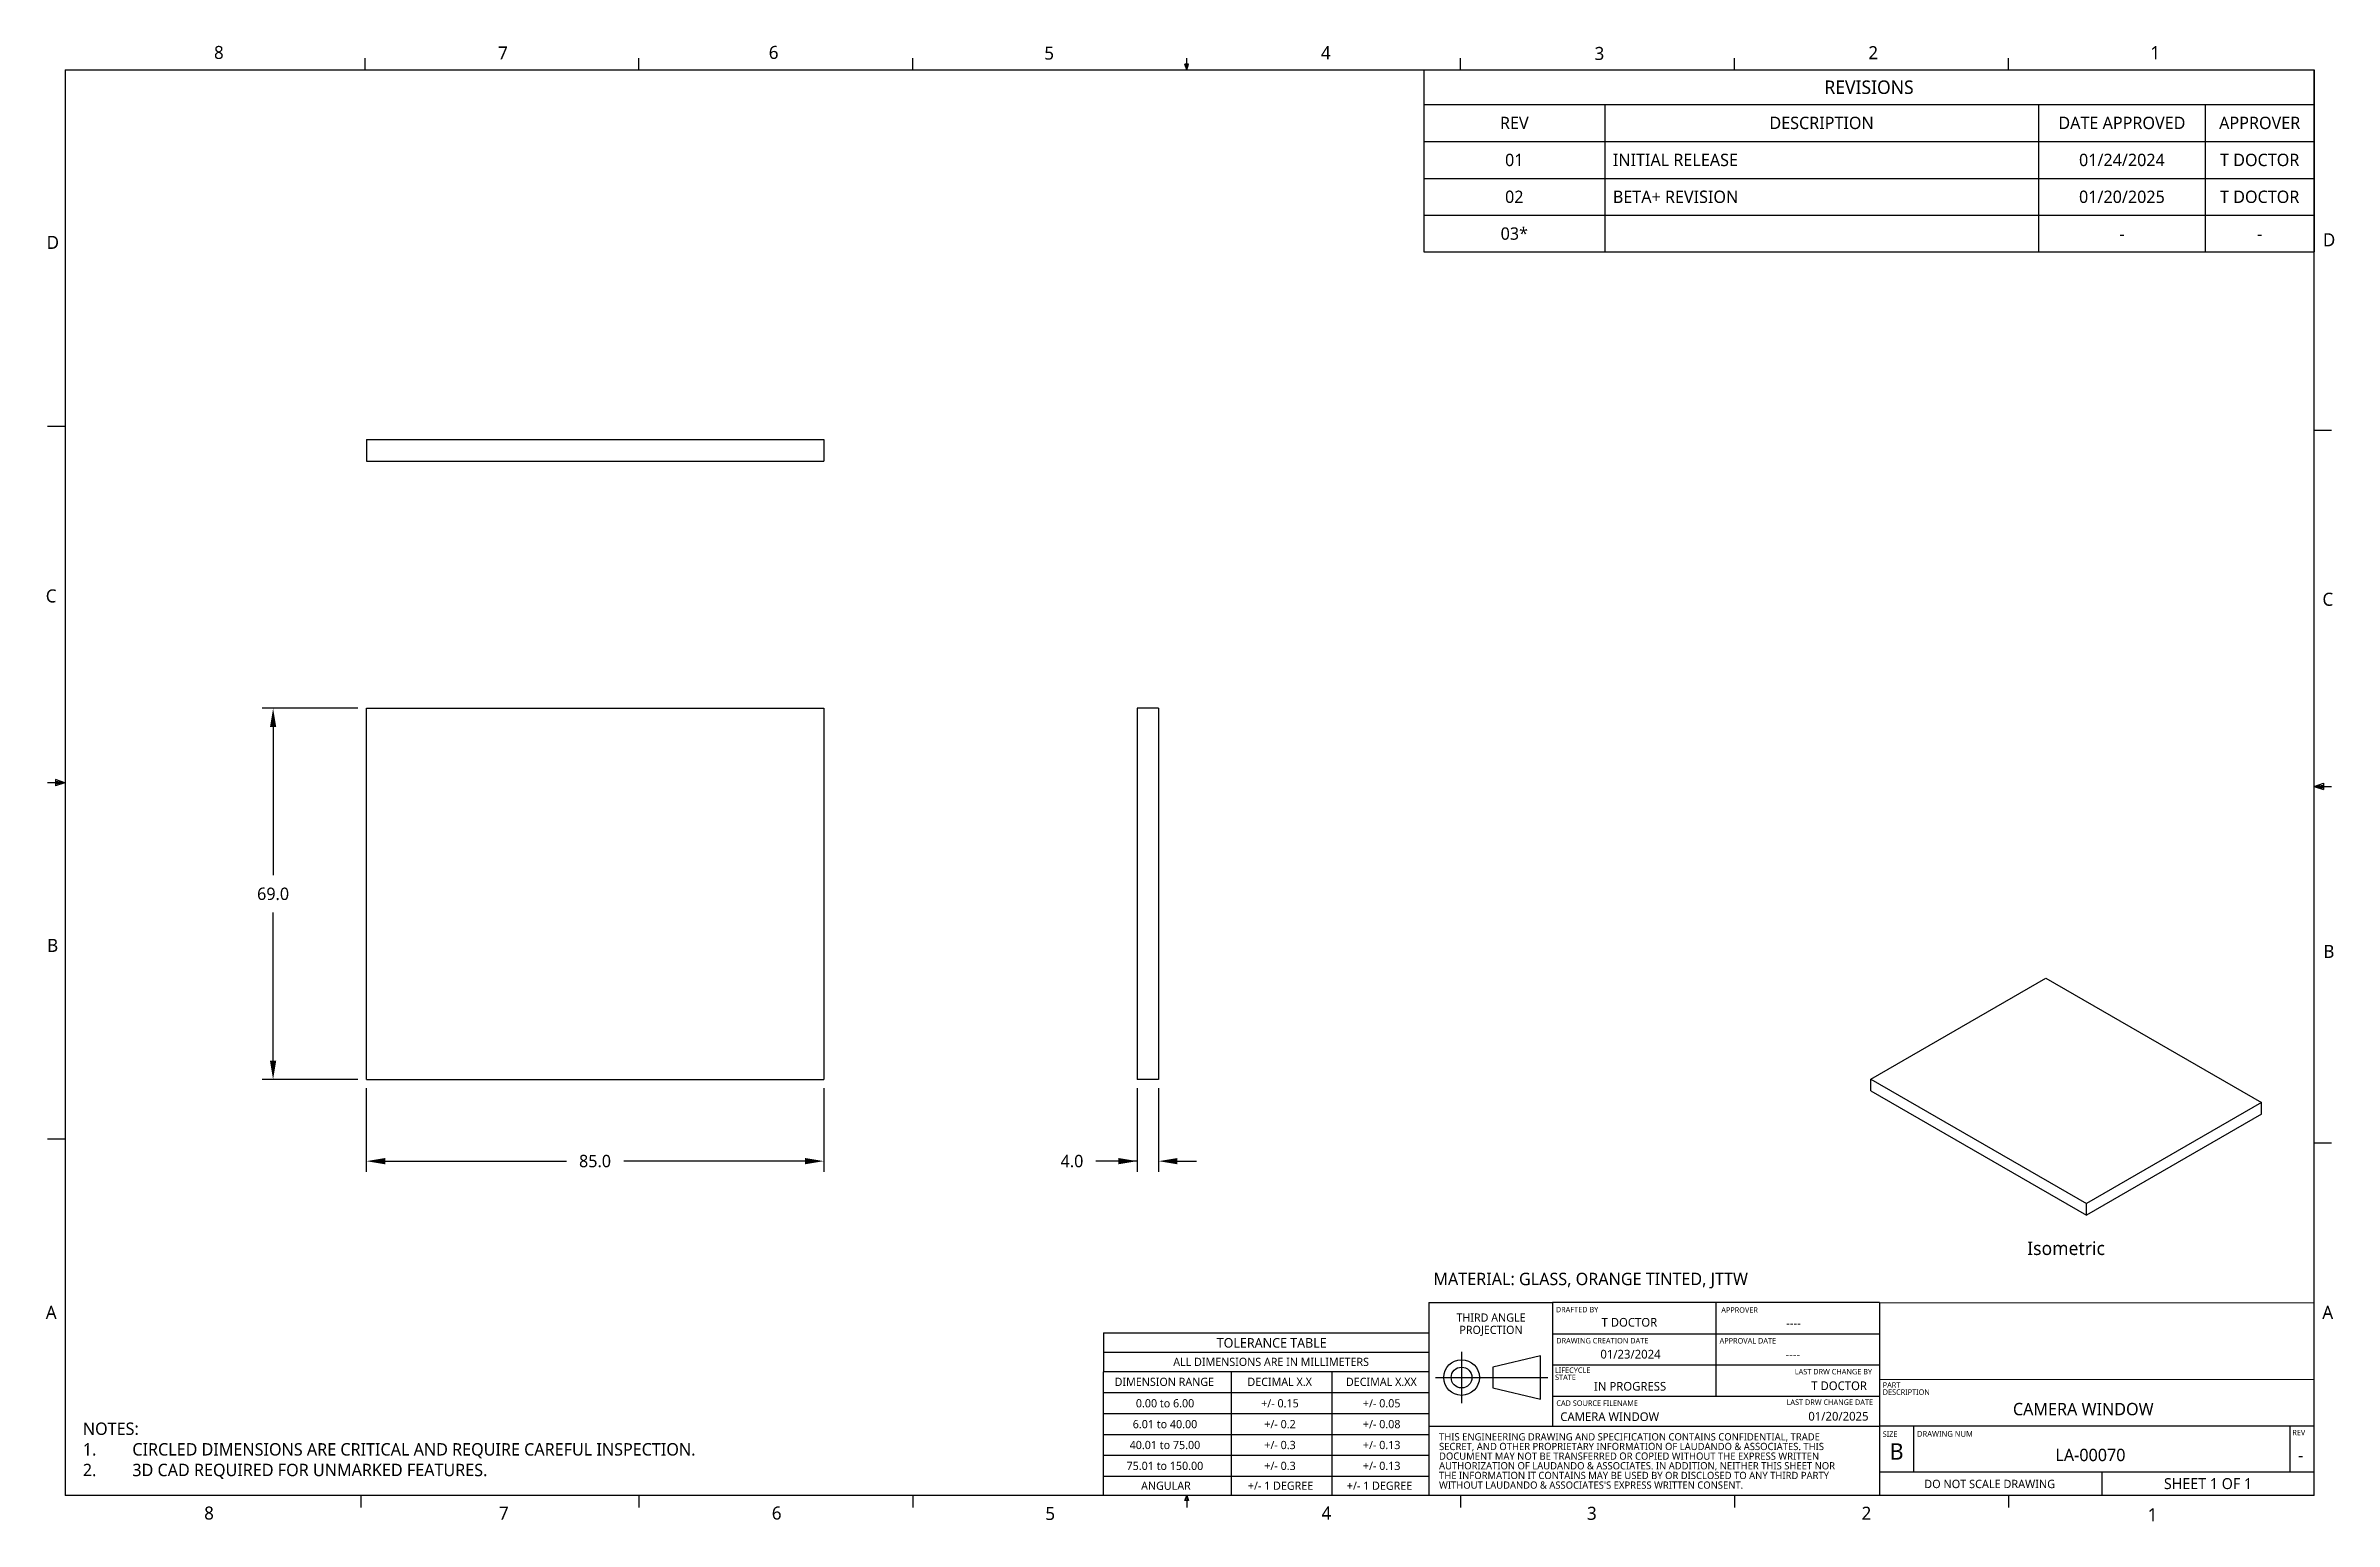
# Model space of a CAD drawing. Extents: x 0.3 to 17, y 0.1 to 10.9.
import ezdxf

# ---------------------------------------------------------------- set-up
doc = ezdxf.new("R2010")
doc.units = 0
doc.header["$LTSCALE"] = 0.5
doc.header["$MEASUREMENT"] = 0
doc.header["$PDMODE"] = 33
doc.header["$PDSIZE"] = 0.03937
doc.layers.get('DEFPOINTS').update_dxf_attribs({"linetype": 'CONTINUOUS'})
for name, color, linetype in [('ANNOTATION_TEXT', 7, 'CONTINUOUS'), ('BORDER_FRAME', 7, 'CONTINUOUS'), ('SKETCHED_GEOMETRY', 7, 'CONTINUOUS'), ('TABLES', 7, 'CONTINUOUS'), ('TITLE_BLOCK', 7, 'CONTINUOUS'), ('VISIBLE', 7, 'CONTINUOUS')]:
    doc.layers.add(name, color=color, linetype=linetype)
doc.styles.add('ONSHAPE-CUSTOM-STYLE-NOTE0', font='NotoSans-Regular.ttf')
doc.styles.add('ONSHAPE-CUSTOM-STYLE-NOTE1', font='NotoSans-Regular.ttf')
doc.styles.add('ONSHAPE-CUSTOM-STYLE-NOTE2', font='NotoSans-Regular.ttf')
doc.styles.add('ONSHAPE-CUSTOM-STYLE-NOTE3', font='NotoSans-Regular.ttf')
doc.styles.add('ONSHAPE-CUSTOM-STYLE-NOTE4', font='NotoSans-Regular.ttf')
doc.styles.add('ONSHAPE-CUSTOM-STYLE-NOTE5', font='NotoSans-Regular.ttf')
doc.styles.add('ONSHAPE-CUSTOM-STYLE-NOTE6', font='NotoSans-Regular.ttf')
doc.styles.add('ONSHAPE-CUSTOM-STYLE-NOTE7', font='NotoSans-Regular.ttf')
doc.styles.add('ONSHAPE-CUSTOM-STYLE-NOTE_', font='NotoSans-Regular.ttf')
doc.styles.add('ONSHAPE-STANDARD', font='NotoSans-Regular.ttf')
doc.styles.add('ONSHAPE-STANDARD-DIMENSION', font='')
doc.styles.add('ONSHAPE-STANDARD-NOTESTYLE', font='Noto Sans', dxfattribs={"height": 0.090551})
doc.styles.add('ONSHAPE-STANDARD-REVISION0', font='Noto Sans')
doc.styles.add('ONSHAPE-STANDARD-REVISION1', font='Noto Sans')
doc.styles.add('ONSHAPE-STANDARD-REVISIONT', font='Noto Sans')
doc.styles.add('ONSHAPE-STANDARD-VIEW-LABE', font='Noto Sans', dxfattribs={"height": 0.098425})
doc.styles.get('ONSHAPE-STANDARD-DIMENSION').set_extended_font_data('Noto Sans')
doc.dimstyles.new('ONSHAPE-STANDARD$0', dxfattribs={"dimtxt": 0.090551, "dimasz": 0.137795, "dimexe": 0.07874, "dimexo": 0.062992, "dimgap": 0.090551, "dimtad": 0, "dimtih": 1, "dimtoh": 1, "dimdec": 1, "dimlfac": 25.4, "dimzin": 7, "dimtxsty": 'ONSHAPE-STANDARD-DIMENSION', "dimcen": 0.09, "dimclrd": 7, "dimclre": 7, "dimclrt": 7, "dimadec": 1, "dimazin": 3, "dimtfac": 1, "dimtdec": 1, "dimtofl": 0, "dimtmove": 0, "dimatfit": 3, "dimtolj": 1, "dimtzin": 7})

msp = doc.modelspace()

# ---------------------------------------------------------------- texts
at = {"layer": 'ANNOTATION_TEXT', "color": 7, "insert": (15.0313, 2.1415), "char_height": 0.09843, "attachment_point": 2, "style": 'ONSHAPE-STANDARD-VIEW-LABE'}
msp.add_mtext('Isometric', dxfattribs=at)
at = {"layer": 'ANNOTATION_TEXT', "char_height": 0.090551, "attachment_point": 1, "style": 'ONSHAPE-STANDARD-NOTESTYLE'}
for s, insert, width in [('MATERIAL: GLASS, ORANGE TINTED, JTTW ', (10.4028, 1.9132), 5.318053), ('NOTES:\\P1.^ICIRCLED DIMENSIONS ARE CRITICAL AND REQUIRE CAREFUL INSPECTION. \\P2.^I3D CAD REQUIRED FOR UNMARKED FEATURES. ', (0.523, 0.817), 6.788272)]:
    msp.add_mtext(s, dxfattribs=dict(at, insert=insert, width=width))
at = {"layer": 'BORDER_FRAME', "char_height": 0.0954, "attachment_point": 1, "style": 'ONSHAPE-STANDARD'}
for s, insert in [('8', (1.4826, 10.8922)), ('7', (3.5606, 10.8887)), ('6', (5.541, 10.8924)), ('5', (7.5568, 10.8876)), ('4', (9.5802, 10.8901)), ('3', (11.582, 10.885)), ('2', (13.5851, 10.8907)), ('1', (15.6474, 10.8908)), ('D', (0.2582, 9.5022)), ('D', (16.9099, 9.5208)), ('C', (0.2518, 6.9147)), ('C', (16.9068, 6.8902)), ('B', (0.262, 4.3568)), ('B', (16.9136, 4.3129)), ('A', (16.9058, 1.6709)), ('8', (1.4107, 0.202)), ('7', (3.5672, 0.202)), ('6', (5.5633, 0.2024)), ('5', (7.5644, 0.1993)), ('4', (9.5846, 0.2025)), ('3', (11.527, 0.2003)), ('2', (13.5355, 0.2012)), ('1', (15.6279, 0.1899))]:
    msp.add_mtext(s, dxfattribs=dict(at, insert=insert))
at = {"layer": 'SKETCHED_GEOMETRY', "insert": (0.252, 1.6708), "char_height": 0.0954, "attachment_point": 1, "style": 'ONSHAPE-STANDARD'}
msp.add_mtext('A', dxfattribs=at)
at = {"layer": 'TITLE_BLOCK'}
for s, insert, char_height, attachment_point, style in [('THIRD ANGLE', (10.8243, 1.6152), 0.060101, 2, 'ONSHAPE-STANDARD'), ('PROJECTION', (10.8245, 1.5254), 0.0601, 2, 'ONSHAPE-STANDARD'), ('DRAFTED BY', (11.2986, 1.6634), 0.04007, 1, 'ONSHAPE-STANDARD'), ('APPROVER', (12.509, 1.6607), 0.04007, 1, 'ONSHAPE-STANDARD'), ('TOLERANCE TABLE', (9.2202, 1.4352), 0.070118, 2, 'ONSHAPE-STANDARD'), ('DRAWING CREATION DATE', (11.3017, 1.4361), 0.040067, 1, 'ONSHAPE-STANDARD'), ('APPROVAL DATE', (12.4967, 1.4355), 0.040067, 1, 'ONSHAPE-CUSTOM-STYLE-NOTE_'), ('ALL DIMENSIONS ARE IN MILLIMETERS', (9.2159, 1.2911), 0.060101, 2, 'ONSHAPE-STANDARD'), ('LIFECYCLE', (11.2929, 1.2199), 0.04007, 1, 'ONSHAPE-STANDARD'), ('DIMENSION RANGE', (8.435, 1.145), 0.060101, 2, 'ONSHAPE-STANDARD'), ('DECIMAL X.X', (9.2785, 1.145), 0.060101, 2, 'ONSHAPE-STANDARD'), ('DECIMAL X.XX', (10.0224, 1.145), 0.060101, 2, 'ONSHAPE-STANDARD'), ('STATE', (11.2929, 1.1681), 0.04007, 1, 'ONSHAPE-STANDARD'), ('PART', (13.69, 1.1116), 0.04007, 1, 'ONSHAPE-STANDARD'), ('DESCRIPTION', (13.69, 1.0598), 0.040067, 1, 'ONSHAPE-STANDARD'), ('0.00 to 6.00', (8.4401, 0.988), 0.060101, 2, 'ONSHAPE-STANDARD'), ('+/- 0.15', (9.2806, 0.988), 0.0601, 2, 'ONSHAPE-STANDARD'), ('+/- 0.05', (10.0248, 0.988), 0.0601, 2, 'ONSHAPE-STANDARD'), ('CAD SOURCE FILENAME', (11.3025, 0.9789), 0.040067, 1, 'ONSHAPE-STANDARD'), ('40.01 to 75.00', (8.4393, 0.6827), 0.060101, 2, 'ONSHAPE-STANDARD'), ('6.01 to 40.00', (8.4397, 0.8354), 0.060101, 2, 'ONSHAPE-STANDARD'), ('+/- 0.2', (9.281, 0.8354), 0.0601, 2, 'ONSHAPE-STANDARD'), ('+/- 0.3', (9.281, 0.6827), 0.0601, 2, 'ONSHAPE-STANDARD'), ('+/- 0.08', (10.0248, 0.8354), 0.0601, 2, 'ONSHAPE-STANDARD'), ('+/- 0.13', (10.0248, 0.6827), 0.0601, 2, 'ONSHAPE-STANDARD'), ('THIS ENGINEERING DRAWING AND SPECIFICATION CONTAINS CONFIDENTIAL, TRADE', (10.4444, 0.739), 0.053006, 1, 'ONSHAPE-STANDARD'), ('SIZE', (13.69, 0.7524), 0.04007, 1, 'ONSHAPE-STANDARD'), ('DRAWING NUM', (13.9406, 0.7551), 0.042405, 1, 'ONSHAPE-STANDARD'), ('REV', (16.6862, 0.7636), 0.04007, 1, 'ONSHAPE-STANDARD'), ('75.01 to 150.00', (8.4389, 0.5301), 0.060101, 2, 'ONSHAPE-STANDARD'), ('+/- 0.3', (9.281, 0.5301), 0.0601, 2, 'ONSHAPE-STANDARD'), ('+/- 0.13', (10.0248, 0.5301), 0.0601, 2, 'ONSHAPE-STANDARD'), ('AUTHORIZATION OF LAUDANDO & ASSOCIATES. IN ADDITION, NEITHER THIS SHEET NOR', (10.4444, 0.527), 0.053006, 1, 'ONSHAPE-STANDARD'), ('SECRET, AND OTHER PROPRIETARY INFORMATION OF LAUDANDO & ASSOCIATES. THIS', (10.4444, 0.6684), 0.053006, 1, 'ONSHAPE-STANDARD'), ('DOCUMENT MAY NOT BE TRANSFERRED OR COPIED WITHOUT THE EXPRESS WRITTEN', (10.4444, 0.5977), 0.053006, 1, 'ONSHAPE-STANDARD'), ('B', (13.792, 0.6655), 0.1202, 2, 'ONSHAPE-STANDARD'), ('ANGULAR', (8.4465, 0.3847), 0.0601, 2, 'ONSHAPE-STANDARD'), ('+/- 1 DEGREE', (9.2846, 0.3847), 0.060101, 2, 'ONSHAPE-STANDARD'), ('+/- 1 DEGREE', (10.0088, 0.3847), 0.060101, 2, 'ONSHAPE-STANDARD'), ('THE INFORMATION IT CONTAINS MAY BE USED BY OR DISCLOSED TO ANY THIRD PARTY', (10.4444, 0.4563), 0.053006, 1, 'ONSHAPE-STANDARD'), ("WITHOUT LAUDANDO & ASSOCIATES'S EXPRESS WRITTEN CONSENT.", (10.4444, 0.3857), 0.053006, 1, 'ONSHAPE-STANDARD'), ('DO NOT SCALE DRAWING', (14.4723, 0.3981), 0.061063, 2, 'ONSHAPE-STANDARD')]:
    msp.add_mtext(s, dxfattribs=dict(at, insert=insert, char_height=char_height, attachment_point=attachment_point, style=style))
at = {"layer": 'TITLE_BLOCK', "attachment_point": 1}
for s, insert, char_height, width, style in [('{\\fNoto Sans|b0|i0|c0|p0;\\W6.94722;  }T DOCTOR', (11.3336, 1.5824), 0.063607, 1.076884, 'ONSHAPE-STANDARD'), ('{\\fNoto Sans|b0|i0|c0|p0;\\W7.09482;   }----', (12.526, 1.5757), 0.063607, 1.095515, 'ONSHAPE-STANDARD'), ('{\\fNoto Sans|b0|i0|c0|p0;\\W6.47679;  }01/23/2024', (11.3454, 1.349), 0.063607, 1.072549, 'ONSHAPE-STANDARD'), ('{\\fNoto Sans|b0|i0|c0|p0;\\W6.92877;   }----', (12.5309, 1.3463), 0.063607, 1.072549, 'ONSHAPE-CUSTOM-STYLE-NOTE0'), ('{\\fNoto Sans|b0|i0|c0|p0;\\W4.84526; }LAST DRW CHANGE BY', (12.9811, 1.2094), 0.040067, 0.662958, 'ONSHAPE-CUSTOM-STYLE-NOTE6'), ('{\\fNoto Sans|b0|i0|c0|p0;\\W5.50828;  }IN PROGRESS', (11.3408, 1.1141), 0.063607, 1.072549, 'ONSHAPE-CUSTOM-STYLE-NOTE1'), ('{\\fNoto Sans|b0|i0|c0|p0;\\W8.20002; }T DOCTOR', (12.9906, 1.118), 0.063607, 0.624475, 'ONSHAPE-CUSTOM-STYLE-NOTE7'), ('CAMERA WINDOW', (11.3314, 0.8916), 0.063607, 1.704561, 'ONSHAPE-CUSTOM-STYLE-NOTE3'), ('LAST DRW CHANGE DATE', (12.9866, 0.9861), 0.040067, 0.662958, 'ONSHAPE-STANDARD'), ('{\\fNoto Sans|b0|i0|c0|p0;\\W6.83535; }01/20/2025', (12.9984, 0.8948), 0.063607, 0.624475, 'ONSHAPE-CUSTOM-STYLE-NOTE2'), ('{\\fNoto Sans|b0|i0|c0|p0;\\W7.52305;    }CAMERA WINDOW', (13.7198, 0.9607), 0.090551, 3.08325, 'ONSHAPE-CUSTOM-STYLE-NOTE5'), ('{\\fNoto Sans|b0|i0|c0|p0;\\W7.90532;    }LA-00070', (13.9836, 0.625), 0.090551, 2.630797, 'ONSHAPE-CUSTOM-STYLE-NOTE4'), ('{\\fNoto Sans|b0|i0|c0|p0;\\W3.91256; }-', (16.6088, 0.6247), 0.090551, 0.297497, 'ONSHAPE-STANDARD'), ('{\\fNoto Sans|b0|i0|c0|p0;\\W7.13836;  }SHEET 1 OF 1', (15.3599, 0.4101), 0.080135, 1.501676, 'ONSHAPE-STANDARD')]:
    msp.add_mtext(s, dxfattribs=dict(at, insert=insert, char_height=char_height, width=width, style=style))

# ---------------------------------------------------------------- blocks, each defined once
blk = doc.blocks.new('*T1')
at = {"layer": 'TABLES', "color": 0, "linetype": 'BYBLOCK'}
for p, q in [((0, 0), (6.513, 0)), ((0, 0), (0, -1.332)), ((6.513, 0), (6.513, -1.332)), ((0, -0.253), (6.513, -0.253)), ((1.324, -0.253), (1.324, -1.332)), ((4.496, -0.253), (4.496, -1.332)), ((5.717, -0.253), (5.717, -1.332)), ((0, -0.523), (6.513, -0.523)), ((0, -0.794), (6.513, -0.794)), ((0, -1.063), (6.513, -1.063)), ((0, -1.332), (6.513, -1.332))]:
    blk.add_line(p, q, dxfattribs=at)
at = {"layer": 'TABLES', "color": 0}
for s, insert, char_height, width, attachment_point, style in [('{REVISIONS}', (3.257, -0.127), 0.09843, 6.39514, 5, 'ONSHAPE-STANDARD-REVISIONT'), ('REV', (0.662, -0.388), 0.0906, 1.20615, 5, 'ONSHAPE-STANDARD-REVISION0'), ('DESCRIPTION', (2.91, -0.388), 0.09055, 3.05356, 5, 'ONSHAPE-STANDARD-REVISION0'), ('DATE APPROVED', (5.107, -0.388), 0.09055, 1.10321, 5, 'ONSHAPE-STANDARD-REVISION0'), ('APPROVER', (6.115, -0.388), 0.0906, 0.67789, 5, 'ONSHAPE-STANDARD-REVISION0'), ('{01}', (0.662, -0.659), 0.0906, 1.20615, 5, 'ONSHAPE-STANDARD-REVISION1'), ('{INITIAL RELEASE}', (1.383, -0.659), 0.09055, 3.05356, 4, 'ONSHAPE-STANDARD-REVISION1'), ('{01/24/2024}', (5.107, -0.659), 0.09055, 1.10321, 5, 'ONSHAPE-STANDARD-REVISION1'), ('{T DOCTOR}', (6.115, -0.659), 0.0906, 0.67789, 5, 'ONSHAPE-STANDARD-REVISION1'), ('{02}', (0.662, -0.929), 0.0906, 1.20615, 5, 'ONSHAPE-STANDARD-REVISION1'), ('BETA+ REVISION', (1.383, -0.929), 0.09055, 3.05356, 4, 'ONSHAPE-STANDARD-REVISION1'), ('{01/20/2025}', (5.107, -0.929), 0.09055, 1.10321, 5, 'ONSHAPE-STANDARD-REVISION1'), ('{T DOCTOR}', (6.115, -0.929), 0.0906, 0.67789, 5, 'ONSHAPE-STANDARD-REVISION1'), ('{03*}', (0.662, -1.198), 0.0906, 1.20615, 5, 'ONSHAPE-STANDARD-REVISION1'), ('{-}', (5.107, -1.198), 0.0906, 1.10321, 5, 'ONSHAPE-STANDARD-REVISION1'), ('{-}', (6.115, -1.198), 0.0906, 0.67789, 5, 'ONSHAPE-STANDARD-REVISION1')]:
    blk.add_mtext(s, dxfattribs=dict(at, insert=insert, char_height=char_height, width=width, attachment_point=attachment_point, style=style))
blk = doc.blocks.new('*D2')
at = {"layer": 'ANNOTATION_TEXT', "color": 7}
for p, q in [((2.534, 6.045), (1.836, 6.045)), ((1.915, 5.907), (1.915, 4.824)), ((1.915, 3.466), (1.915, 4.549)), ((2.534, 3.328), (1.836, 3.328))]:
    blk.add_line(p, q, dxfattribs=at)
for points in [[(1.938, 5.907), (1.892, 5.907), (1.915, 6.045)], [(1.892, 3.466), (1.938, 3.466), (1.915, 3.328)]]:
    blk.add_solid(points, dxfattribs=at)
at = {"layer": 'DEFPOINTS', "color": 0}
for p in [(1.915, 6.045), (2.597, 6.045), (2.597, 3.328)]:
    blk.add_point(p, dxfattribs=at)
at = {"layer": 'ANNOTATION_TEXT', "color": 7, "insert": (1.915, 4.686), "char_height": 0.0906, "attachment_point": 5, "style": 'ONSHAPE-STANDARD-DIMENSION'}
blk.add_mtext('\\A1;69.0', dxfattribs=at)
blk = doc.blocks.new('*D3')
at = {"layer": 'ANNOTATION_TEXT', "color": 7}
for p, q in [((2.597, 3.265), (2.597, 2.651)), ((5.944, 3.265), (5.944, 2.651)), ((2.735, 2.73), (4.061, 2.73)), ((5.806, 2.73), (4.48, 2.73))]:
    blk.add_line(p, q, dxfattribs=at)
for points in [[(2.735, 2.753), (2.735, 2.707), (2.597, 2.73)], [(5.806, 2.707), (5.806, 2.753), (5.944, 2.73)]]:
    blk.add_solid(points, dxfattribs=at)
at = {"layer": 'DEFPOINTS', "color": 0}
for p in [(2.597, 3.328), (5.944, 3.328), (5.944, 2.73)]:
    blk.add_point(p, dxfattribs=at)
at = {"layer": 'ANNOTATION_TEXT', "color": 7, "insert": (4.27, 2.73), "char_height": 0.0906, "attachment_point": 5, "style": 'ONSHAPE-STANDARD-DIMENSION'}
blk.add_mtext('\\A1;85.0', dxfattribs=at)
blk = doc.blocks.new('*D4')
at = {"layer": 'ANNOTATION_TEXT', "color": 7}
for p, q in [((8.236, 3.265), (8.236, 2.651)), ((8.393, 3.265), (8.393, 2.651)), ((8.236, 2.73), (7.934, 2.73)), ((8.098, 2.73), (7.96, 2.73)), ((8.531, 2.73), (8.669, 2.73))]:
    blk.add_line(p, q, dxfattribs=at)
for points in [[(8.098, 2.707), (8.098, 2.753), (8.236, 2.73)], [(8.531, 2.753), (8.531, 2.707), (8.393, 2.73)]]:
    blk.add_solid(points, dxfattribs=at)
at = {"layer": 'DEFPOINTS', "color": 0}
for p in [(8.236, 3.328), (8.393, 3.328), (8.236, 2.73)]:
    blk.add_point(p, dxfattribs=at)
at = {"layer": 'ANNOTATION_TEXT', "color": 7, "insert": (7.759, 2.73), "char_height": 0.0906, "attachment_point": 5, "style": 'ONSHAPE-STANDARD-DIMENSION'}
blk.add_mtext('\\A1;4.0', dxfattribs=at)

# ---------------------------------------------------------------- dimensions: what is measured, and where the dimension line sits
at = {"layer": 'ANNOTATION_TEXT'}
for base, p1, p2, angle, picture, middle in [((1.9147, 6.0447), (2.5971, 3.3282, 0.0787), (2.5971, 6.0447, 0.0787), 90, '*D2', (1.9147, 4.6864)), ((5.9435, 2.7301), (2.5971, 3.3282, 0.0787), (5.9435, 3.3282, 0.0787), 360, '*D3', (4.2703, 2.7301)), ((8.2356, 2.7301), (8.393, 3.3282, 1.6732), (8.2356, 3.3282, 1.6732), 180, '*D4', (7.7586, 2.7301))]:
    dim = msp.add_linear_dim(base=base, p1=p1, p2=p2, angle=angle, dimstyle='ONSHAPE-STANDARD$0', override={"dimlfac": 25.4, "dimpost": ''}, dxfattribs=at)
    dim.commit()
    dim.dimension.update_dxf_attribs({"geometry": picture, "text_midpoint": middle, "dimtype": 161})

# ---------------------------------------------------------------- linework, layer by layer
at = {"layer": 'BORDER_FRAME'}
for p, q in [((0.3928, 10.7165), (0.3928, 0.2823)), ((0.3928, 10.7165), (16.846, 10.7165)), ((2.5875, 10.7165), (2.5875, 10.8028)), ((4.5911, 10.7165), (4.5911, 10.8028)), ((6.5947, 10.7165), (6.5947, 10.8028)), ((8.6111, 10.7592), (8.5848, 10.7592)), ((8.5983, 10.7165), (8.5848, 10.7592)), ((8.5911, 10.7592), (8.5983, 10.7165)), ((8.5983, 10.7165), (8.5983, 10.8028)), ((8.6033, 10.7592), (8.5983, 10.7165)), ((8.5983, 10.7165), (8.6111, 10.7592)), ((10.6019, 10.7165), (10.6019, 10.8028)), ((12.6055, 10.7165), (12.6055, 10.8028)), ((14.6092, 10.7165), (14.6092, 10.8028)), ((16.846, 0.2823), (16.846, 10.7165)), ((0.3924, 8.1073), (0.2652, 8.1073)), ((16.847, 8.0811), (16.9742, 8.0811)), ((0.3924, 5.4994), (0.2652, 5.4994)), ((0.3924, 5.4994), (0.324, 5.5238)), ((0.324, 5.5238), (0.324, 5.4764)), ((0.3924, 5.4994), (0.324, 5.5086)), ((0.3924, 5.4994), (0.324, 5.4764)), ((0.3924, 5.4994), (0.324, 5.4889)), ((16.847, 5.4732), (16.9153, 5.4977)), ((16.847, 5.4732), (16.9153, 5.4824)), ((16.847, 5.4732), (16.9153, 5.4627)), ((16.847, 5.4732), (16.9153, 5.4502)), ((16.847, 5.4732), (16.9742, 5.4732)), ((16.9153, 5.4977), (16.9153, 5.4502)), ((0.3924, 2.8915), (0.2652, 2.8915)), ((16.847, 2.8653), (16.9742, 2.8653)), ((16.846, 0.2823), (0.3928, 0.2823)), ((2.5559, 0.2795), (2.5559, 0.1959)), ((4.5911, 0.2822), (4.5911, 0.1959)), ((6.5947, 0.2822), (6.5947, 0.1959)), ((8.5848, 0.247), (8.5983, 0.2822)), ((8.6111, 0.247), (8.5848, 0.247)), ((8.5983, 0.2822), (8.6111, 0.247)), ((8.5983, 0.2822), (8.5983, 0.1959)), ((10.6019, 0.2822), (10.6019, 0.1959)), ((12.6055, 0.2822), (12.6055, 0.1959)), ((14.6091, 0.2795), (14.6091, 0.1959))]:
    msp.add_line(p, q, dxfattribs=at)
at = {"layer": 'TITLE_BLOCK', "linetype": 'CONTINUOUS'}
for p, q in [((10.3686, 1.6946), (10.3686, 0.7891)), ((11.2742, 1.6946), (11.2742, 0.7901)), ((13.666, 1.6946), (16.846, 1.6939)), ((13.666, 1.6946), (13.666, 0.7891)), ((10.3686, 0.7901), (10.3686, 0.2823)), ((13.666, 0.7902), (13.666, 0.283))]:
    msp.add_line(p, q, dxfattribs=at)
at = {"layer": 'TITLE_BLOCK'}
for p, q in [((10.3686, 1.6946), (11.2742, 1.6946)), ((13.666, 1.6946), (11.2742, 1.6946)), ((12.4688, 1.6946), (12.4688, 1.0067)), ((7.9901, 1.4739), (7.9901, 1.1878)), ((7.9902, 1.474), (10.3686, 1.474)), ((13.6634, 1.4646), (11.2742, 1.4646)), ((7.9901, 0.2821), (7.9901, 1.1878)), ((7.9902, 1.331), (10.3686, 1.331)), ((10.3686, 1.1879), (7.9902, 1.1879)), ((8.9243, 1.1879), (8.9243, 0.2823)), ((9.6598, 1.1879), (9.6598, 0.2823)), ((10.6092, 1.3341), (10.6092, 0.9583)), ((11.1871, 1.3054), (10.8385, 1.2223)), ((10.8385, 1.2223), (10.8385, 1.0701)), ((11.1871, 0.987), (11.1871, 1.3054)), ((13.6634, 1.2357), (11.2742, 1.2357)), ((10.3686, 1.0347), (7.9902, 1.0347)), ((10.4186, 1.1462), (11.24, 1.1462)), ((10.8385, 1.1462), (11.1871, 1.1462)), ((10.8385, 1.0701), (11.1871, 0.987)), ((13.6634, 1.0067), (11.2742, 1.0067)), ((13.666, 1.1341), (16.846, 1.1329)), ((10.3686, 0.8814), (7.9902, 0.8814)), ((10.3686, 0.7281), (7.9902, 0.7281)), ((10.3686, 0.7901), (13.666, 0.7901)), ((16.846, 0.7899), (13.666, 0.7901)), ((13.9185, 0.4542), (13.9185, 0.7901)), ((16.6679, 0.7901), (16.6679, 0.4563)), ((10.3686, 0.5749), (7.9902, 0.5749)), ((10.3686, 0.4216), (7.9902, 0.4216)), ((16.846, 0.4543), (13.666, 0.4542)), ((15.2924, 0.4542), (15.2924, 0.2823))]:
    msp.add_line(p, q, dxfattribs=at)
for radius in [0.1302, 0.0761]:
    msp.add_circle((10.6092, 1.1462), radius, dxfattribs=at)
at = {"layer": 'VISIBLE'}
for p, q in [((2.5971, 8.0109), (5.9435, 8.0109)), ((2.5971, 8.0109), (2.5971, 7.8534)), ((5.9435, 8.0109), (5.9435, 7.8534)), ((2.5971, 7.8534), (5.9435, 7.8534)), ((2.5971, 6.0447), (5.9435, 6.0447)), ((2.5971, 3.3282), (2.5971, 6.0447)), ((5.9435, 6.0447), (5.9435, 3.3282)), ((8.393, 6.0447), (8.2356, 6.0447)), ((8.2356, 6.0447), (8.2356, 3.3282)), ((8.393, 6.0447), (8.393, 3.3282)), ((13.6022, 3.3302), (14.8828, 4.0695)), ((14.8828, 4.0695), (16.4603, 3.1587)), ((2.5971, 3.3282), (5.9435, 3.3282)), ((8.393, 3.3282), (8.2356, 3.3282)), ((13.6022, 3.2444), (13.6022, 3.3302)), ((13.6022, 3.3302), (15.1797, 2.4194)), ((13.6022, 3.2444), (15.1797, 2.3336)), ((16.4603, 3.1587), (15.1797, 2.4194)), ((16.4603, 3.073), (15.1797, 2.3336)), ((16.4603, 3.073), (16.4603, 3.1587)), ((15.1797, 2.3336), (15.1797, 2.4194))]:
    msp.add_line(p, q, dxfattribs=at)

# ---------------------------------------------------------------- block references
at = {"layer": 'TABLES'}
msp.add_blockref('*T1', (10.3328, 10.7165), dxfattribs=at)

msp.set_redraw_order([(e.dxf.handle, doc.entitydb.next_handle()) for e in msp.query("TEXT MTEXT ATTDEF DIMENSION ARC_DIMENSION")])  # texts and dimensions are drawn at this point

doc.saveas('drawing.dxf')
